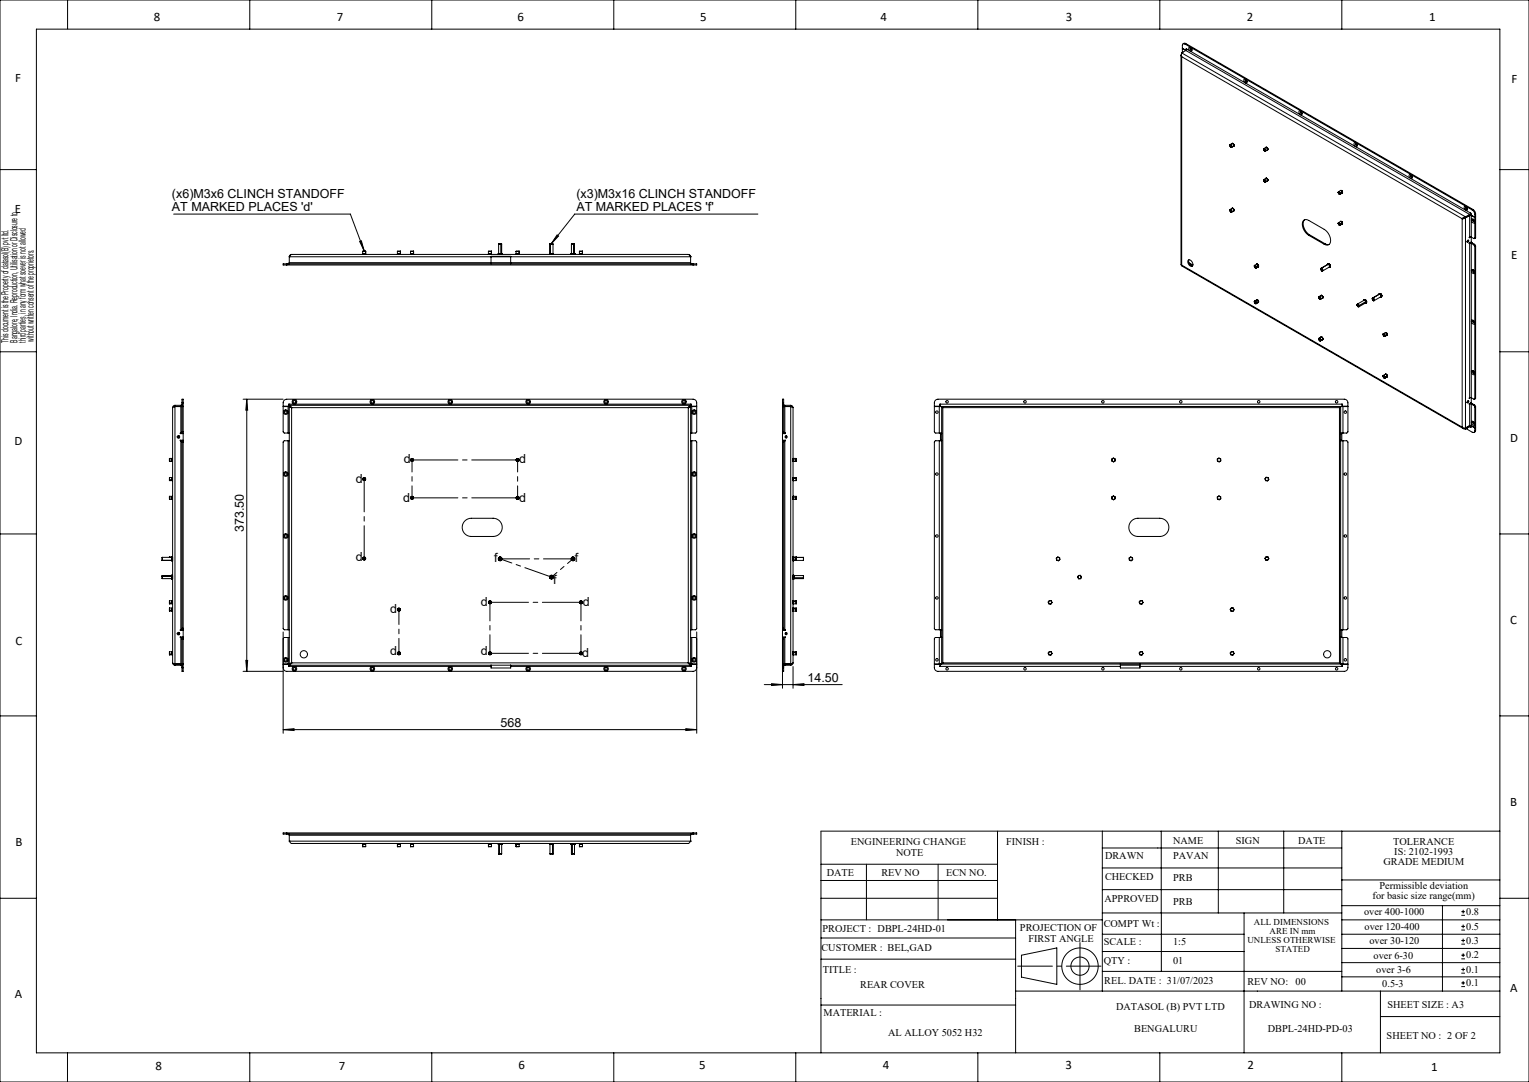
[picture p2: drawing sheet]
<svg xmlns="http://www.w3.org/2000/svg" width="420mm" height="297mm" viewBox="0 0 420 297" stroke-linecap="round" stroke-linejoin="round" font-family="sans-serif">
<defs><g id="words">
<g font-size="3.5">
<text x="42.3" y="5.6">8</text>
<text x="92.6" y="5.6">7</text>
<text x="142.1" y="5.6">6</text>
<text x="192.4" y="5.6">5</text>
<text x="241.9" y="5.6">4</text>
<text x="292.8" y="5.6">3</text>
<text x="342.5" y="5.6">2</text>
<text x="392.5" y="5.6">1</text>
<text x="4.2" y="22.5">F</text>
<text x="415.2" y="22.9">F</text>
<text x="4" y="58.3">E</text>
<text x="415.1" y="71.2">E</text>
<text x="4" y="122.2">D</text>
<text x="414.8" y="121.2">D</text>
<text x="414.9" y="171.3">C</text>
<text x="4.2" y="177.2">C</text>
<text x="414.9" y="221.2">B</text>
<text x="4.2" y="232.2">B</text>
<text x="4.1" y="273.8">A</text>
<text x="414.9" y="272.2">A</text>
<text x="42.7" y="293.8">8</text>
<text x="93.1" y="293.8">7</text>
<text x="142.4" y="293.4">6</text>
<text x="192.1" y="293.4">5</text>
<text x="242.5" y="293.4">4</text>
<text x="292.7" y="293.4">3</text>
<text x="342.6" y="293.4">2</text>
<text x="393.1" y="294.1">1</text>
</g>
<g font-size="3.4">
<text x="47.2" y="54.5">(x6)M3x6 CLINCH STANDOFF</text>
<text x="47.2" y="58">AT MARKED PLACES 'd'</text>
<text x="158.3" y="54.5">(x3)M3x16 CLINCH STANDOFF</text>
<text x="158.3" y="58">AT MARKED PLACES 'f'</text>
<text x="110.9" y="127.1">d</text>
<text x="142.6" y="127.1">d</text>
<text x="97.7" y="132.5">d</text>
<text x="110.8" y="137.8">d</text>
<text x="142.6" y="137.8">d</text>
<text x="67" y="146.1" transform="rotate(-90 67 146.1)">373.50</text>
<text x="97.7" y="154.1">d</text>
<text x="135.8" y="154.2">f</text>
<text x="157.9" y="154.2">f</text>
<text x="151.9" y="160.3">f</text>
<text x="132" y="166.4">d</text>
<text x="160.1" y="166.4">d</text>
<text x="107.2" y="168.4">d</text>
<text x="107.2" y="179.7">d</text>
<text x="132" y="179.7">d</text>
<text x="159.9" y="180.4">d</text>
<text x="221.8" y="187.1">14.50</text>
<text x="137.5" y="199.5">568</text>
</g>
<g font-size="2.8" fill="#0d0000">
<text x="233.7" y="232.1">ENGINEERING CHANGE</text>
<text x="246.1" y="234.9">NOTE</text>
</g>
<g font-size="2.8">
<text x="276.4" y="232.1">FINISH :</text>
<text x="322.2" y="231.6">NAME</text>
<text x="339.5" y="231.6">SIGN</text>
<text x="356.6" y="231.6">DATE</text>
<text x="382.7" y="231.9">TOLERANCE</text>
<text x="303.5" y="235.9">DRAWN</text>
<text x="322.2" y="235.9">PAVAN</text>
<text x="380" y="237.6">GRADE MEDIUM</text>
<text x="383" y="234.7">IS: 2102-1993</text>
<text x="242.1" y="240.6">REV NO</text>
<text x="303.5" y="241.7">CHECKED</text>
<text x="322.2" y="241.7">PRB</text>
<text x="378.9" y="244">Permissible deviation</text>
<text x="303.4" y="247.5">APPROVED</text>
<text x="322.2" y="248.5">PRB</text>
<text x="374.7" y="251.1">over 400-1000</text>
<text x="377" y="246.9">for basic size range(mm)</text>
<text x="402.8" y="251.1">0.8</text>
<text x="225.9" y="255.9">PROJECT : DBPL-24HD-01</text>
<text x="280.2" y="255.6">PROJECTION OF</text>
<text x="303.2" y="254.5">COMPT Wt :</text>
<text x="374.8" y="255.3">over 120-400</text>
<text x="402.8" y="255.2">0.5</text>
<text x="225.6" y="261">CUSTOMER : BEL,GAD</text>
<text x="282.5" y="258.5">FIRST ANGLE</text>
<text x="303.2" y="259.3">SCALE :</text>
<text x="322.2" y="259.3">1:5</text>
<text x="376.2" y="259.1">over 30-120</text>
<text x="377.3" y="263.2">over 6-30</text>
<text x="402.8" y="259.1">0.3</text>
<text x="402.8" y="263.1">0.2</text>
<text x="226" y="267">TITLE :</text>
<text x="303.2" y="264.5">QTY :</text>
<text x="322.2" y="264.5">01</text>
<text x="378.1" y="267.2">over 3-6</text>
<text x="402.8" y="267">0.1</text>
<text x="236.3" y="271.3">REAR COVER</text>
<text x="303.3" y="270.2">REL. DATE : 31/07/2023</text>
<text x="342.7" y="270.3">REV NO:</text>
<text x="355.9" y="270.3">00</text>
<text x="379.7" y="270.9">0.5-3</text>
<text x="402.8" y="270.7">0.1</text>
<text x="226.2" y="278.8">MATERIAL :</text>
<text x="306.6" y="277.2">DATASOL (B) PVT LTD</text>
<text x="343.1" y="276.7">DRAWING NO :</text>
<text x="381.1" y="276.7">SHEET SIZE : A3</text>
<text x="244" y="284.3">AL ALLOY 5052 H32</text>
<text x="311.6" y="283.3">BENGALURU</text>
<text x="348.3" y="283.3">DBPL-24HD-PD-03</text>
<text x="380.9" y="285.2">SHEET NO : 2 OF 2</text>
</g>
<g font-size="2.8" fill="#060606">
<text x="227.1" y="240.6">DATE</text>
<text x="259.9" y="240.6">ECN NO.</text>
</g>
<text font-size="2.7" fill="#030303" x="2.4" y="94.1" transform="rotate(-90 2.4 94.1)">This document is the Property of datasol(B) pvt ltd.</text>
<text font-size="2.7" fill="#000204" x="4.8" y="94.1" transform="rotate(-90 4.8 94.1)">Bangalore, India. Reproduction, Utilisation or Disclosure to</text>
<text font-size="2.7" fill="#000b15" x="7.1" y="94.1" transform="rotate(-90 7.1 94.1)">third parties, in any form what soever is not allowed</text>
<text font-size="2.7" fill="#00060d" x="9.3" y="93.8" transform="rotate(-90 9.3 93.8)">without written consent of the proprietors.</text>
<g font-size="2.5">
<text x="344.4" y="253.9">ALL DIMENSIONS</text>
<text x="348.8" y="256.3">ARE IN mm</text>
<text x="342.7" y="258.8">UNLESS OTHERWISE</text>
<text x="350.3" y="261.3">STATED</text>
</g>
</g></defs>
<g fill="none" stroke="#000" stroke-width=".27">
<path d="M0 0h420v297h-420zM10 8h402v281h-402zM18.6 0v7.9M68.6 0v8M118.6 0v8M168.6 0v8M218.6 0v8M268.6 0v8M318.6 0v8M324.4 15.2v57.4l.2 .2M324.5 14.9l-.1 .3 .2 .4M324.6 14.5v1.1"/>
<path d="M324.6 14.5l77.9 45M324.6 15.6l77 44.4M324.6 15.6v57.2M324.8 13.3v1.1M324.8 13.3l.9 .6M324.9 13.3h-.1M325 14.3h-.1M325.5 12.1a.43 .43 0 0 0-.5-.1 .43 .43 0 0 0-.2 .5v.7l78.9 45.7M325.5 12.1l78.9 45.5M325.7 11.9l-.7 .1M325.7 11.9l-.2 .2M325.7 11.9l78.9 45.6"/>
<path d="M325.7 13.9l-1.1 .6M325.8 13.8v-.4l78.1 45.1M326 13.5l-.3 .4M326.6 13a.66 .66 0 0 1 .7 .3 .66 .66 0 0 1-.1 .8 .79 .79 0 0 1-.6-1.1zM327 13.1v.4l.4 .2M327.1 13.1a.31 .31 0 0 0-.1 .4 .31 .31 0 0 0 .4 .1M368.6 0v8M337.8 39.9h.1M337.8 39.8a.41 .41 0 0 1 .5 .1 .41 .41 0 0 1 0 .4M337.8 39.8a.41 .41 0 0 0 .1 .4 .41 .41 0 0 0 .4 .1M337.8 39.8a.43 .43 0 0 1 .5 .1 .43 .43 0 0 1 .1 .5M337.8 39.8v.1"/>
<path d="M337.8 39.8h.1M337.9 39.9l.1 .4h.3M337.9 39.9h.3l.1 .4M337.9 39.9h.1M337.9 39.7l.5-.3a.5 .5 0 0 1 .5 .6M337.9 39.9l.3 .4M337.9 39.9l.2-.1 .2 .4M337.9 39.9l.1 .3 .3 .1M338 39.8l.3 .4zM338.1 39.8l.2 .4M338.1 39.9l.2 .2M338.4 39.4a.49 .49 0 0 1 .5 .6"/>
<path d="M338.5 39.4a.49 .49 0 0 1 .4 .6M338.5 39.4a.48 .48 0 0 1 .4 .7M338.5 39.4h.1M338.5 39.4l.4 .2v.4M338.6 39.4l.3 .6M341.8 21.7a.66 .66 0 0 1 .6 .4 .66 .66 0 0 1-.1 .7 .79 .79 0 0 1-.5-1.1zM342.2 21.8v.4l.3 .2M342.2 21.8a.31 .31 0 0 0-.1 .4 .31 .31 0 0 0 .4 .2M356.9 30.5a.66 .66 0 0 1 .7 .3 .66 .66 0 0 1-.1 .8 .79 .79 0 0 1-.6-1.1zM357.3 30.6v.3l.3 .2M357.4 30.6a.31 .31 0 0 0-.1 .4 .31 .31 0 0 0 .4 .1M372 39.2a.66 .66 0 0 1 .7 .3 .66 .66 0 0 1-.1 .8 .79 .79 0 0 1-.6-1.1z"/>
<path d="M372.4 39.3v.4l.4 .2M372.5 39.3a.31 .31 0 0 0-.1 .4 .31 .31 0 0 0 .4 .1M0 46.6h10M47.7 58.8h48.5l3.9 10.2M208.2 58.8h-50.3l-6.5 8.2M337.8 57.7h.1M337.8 57.6a.41 .41 0 0 1 .5 .1 .41 .41 0 0 1 0 .4M337.8 57.6a.4 .4 0 0 0 .1 .5 .4 .4 0 0 0 .4 0M337.8 57.6a.43 .43 0 0 1 .5 .1 .43 .43 0 0 1 .1 .5M337.8 57.6v.1M337.8 57.6h.1M337.9 57.7l.1 .4h.3"/>
<path d="M337.9 57.7h.3l.1 .4M337.9 57.7h.1M337.9 57.5l.6-.3a.48 .48 0 0 1 .4 .7M337.9 57.7l.3 .4M337.9 57.7l.1 .3 .3 .1M338 57.6l.3 .4zM338.1 57.6l.2 .4M338.1 40.4h.1M338.1 57.6l-.2 .1M338.3 58.1h.1M338.3 40.3h.1M338.3 58h.1"/>
<path d="M338.3 40.2h.1M338.3 58v.1M338.3 40.2v.1M338.3 58l-.2-.3 .2 .3M338.3 58.1l.1 .1M338.3 40.3l.1 .1M338.4 58.2h-.3M338.4 40.4h-.3M338.5 57.2a.49 .49 0 0 1 .4 .6l-.1-.5zM338.5 57.2l.4 .2v.4M338.6 57.2l.3 .6M338.8 57.9l-.5 .3"/>
<path d="M338.9 57.8l-.1 .1M338.9 57.9h.1M338.9 40.1l-.6 .3M338.9 57.8h.1M338.9 40h.1M338.9 57.8v.1M338.9 40v.1M338.9 57.8a.48 .48 0 0 0-.5-.6 .5 .5 0 0 1 .5 .6M339 57.8l-.6 .4M339 40l-.6 .4M347.1 41a.35 .35 0 0 1 .5-.1 .35 .35 0 0 1 .1 .4M347.1 41a.33 .33 0 0 1 .4-.1 .33 .33 0 0 1 .1 .4"/>
<path d="M347.1 41a.33 .33 0 0 0 .1 .4 .33 .33 0 0 0 .4-.1M347.1 49.4a.35 .35 0 0 1 .5 0 .35 .35 0 0 1 .1 .4M347.1 49.5a.33 .33 0 0 1 .4-.1 .33 .33 0 0 1 .1 .4M347.1 49.5a.33 .33 0 0 0 .1 .4 .33 .33 0 0 0 .4-.1M347.1 49.4v.1M347.1 41a.26 .26 0 0 0 .1 .4 .26 .26 0 0 0 .4-.1M347.1 41a.26 .26 0 0 1 .4-.1 .26 .26 0 0 1 .1 .4M347.1 49.5a.26 .26 0 0 0 .1 .4 .26 .26 0 0 0 .4-.1M347.1 49.5a.26 .26 0 0 1 .4-.1 .26 .26 0 0 1 .1 .4M347.1 41h.1M347.1 49.5h.1M347.2 40.8l.6-.3 .4 .5"/>
<path d="M347.2 49.3l.6-.4 .4 .6M347.2 41l.3 .4M347.2 49.5l.3 .4M347.2 41a.22 .22 0 0 0 .1 .3 .22 .22 0 0 0 .3 0M347.2 49.5a.22 .22 0 0 0 .1 .3 .22 .22 0 0 0 .3 0M347.3 40.9l.3 .4M347.3 49.4l.3 .4M347.3 40.9l.1 .3h.2M347.3 49.4l.1 .3h.2M347.4 40.9h.1M347.4 49.4h.1M347.4 49.4l.2 .4"/>
<path d="M347.4 40.9l.2 .4-.2-.4M347.4 40.9l-.2 .1M347.4 49.4l-.2 .1M347.4 41l.2 .2zM347.4 49.4l.2 .3zM347.6 41.3h.1M347.6 49.8h.1M347.7 41.3l-.3 .2M347.7 49.8l-.3 .2M347.7 40.5l.4 .1 .2 .4M347.7 49l.4 .1 .2 .4M347.7 48.9l.4 .1 .2 .5"/>
<path d="M347.8 40.4l.3 .1 .2 .5M347.8 40.4h-.1M347.8 40.5l.4 .5M347.8 48.9l.4 .6M347.9 40.5l.3 .5M347.9 49l.3 .5M348.2 41.2l-.6 .3M348.2 49.7l-.6 .3M348.2 41l-.1 .2M348.2 49.5l-.1 .2M348.2 41l-.5 .3M348.2 49.5l-.5 .3"/>
<path d="M348.2 49.5v.1M348.2 41h.1M348.2 49.5h.1M348.2 41v.1M348.3 41l-.1 .2zM348.3 49.5l-.2 .2M348.3 41h.1M348.3 49.5h.1M348.3 41l-.1 .2M348.3 49.5l-.1 .2M367.6 52.8a.35 .35 0 0 1 .5-.1 .35 .35 0 0 1 .1 .5M367.6 52.8a.33 .33 0 0 0 .1 .5 .33 .33 0 0 0 .5-.1"/>
<path d="M367.6 52.8h.1M367.7 52.9a.26 .26 0 0 0 0 .3 .26 .26 0 0 0 .4-.1M367.7 52.9a.26 .26 0 0 1 .3-.1 .26 .26 0 0 1 .1 .3M367.7 52.9h.1M367.7 52.8l.3 .4M367.7 52.9a.22 .22 0 0 0 .1 .3 .22 .22 0 0 0 .3-.1M367.8 52.7l.3 .5M367.9 52.7v.4h.2M367.9 52.7h.1M367.9 52.7l.2 .4M367.9 52.8l-.2 .1M367.9 52.8l.2 .3z"/>
<path d="M368.1 53.1h.1M368.2 53.2h.1M368.2 53.2l-.3 .1M368.3 52.3l.3 .1 .2 .4M368.3 52.3l-.6 .3M368.3 52.3l.4 .5M368.4 52.3l.3 .6M368.6 53l-.5 .3M368.7 53h.1M368.7 52.9l-.1 .1M368.7 52.9l-.5 .3M368.7 52.8h.1"/>
<path d="M368.7 52.8v.2M368.8 52.8h.1M368.8 52.8l-.1 .2M368.8 52.8l-.2-.4-.4-.1 .4 .1 .1 .5M387.2 47.9a.66 .66 0 0 1 .6 .4 .66 .66 0 0 1-.1 .7 .79 .79 0 0 1-.5-1.1zM387.5 48l.1 .4 .3 .2M387.6 48a.31 .31 0 0 0-.1 .4 .31 .31 0 0 0 .4 .2M401.9 59.9l-.3 .1M402.3 56.7a.66 .66 0 0 1 .7 .3 .66 .66 0 0 1-.1 .8 .79 .79 0 0 1-.6-1.1zM402.5 59.5l-.9 .5M402.5 59.8l-.6 .1 .2-.1M402.5 59.8l-.9 .2"/>
<path d="M402.5 59.5v58.3M402.7 56.8v.4l.3 .2M402.8 56.8a.31 .31 0 0 0-.1 .4 .31 .31 0 0 0 .4 .1M403.7 59.1h.1M403.7 59.1h.4M403.7 58.9l-1.2 .6M403.7 59.1l-1.2 .7M403.7 58.9v6.2M403.9 58.5l-.2 .4M403.9 58.5l.2 .5 1 .6M403.9 58.9h.2M404.1 58.7l-.4 .4"/>
<path d="M404.1 59.1l1 .6M404.1 59.1v7.3l-.5 .3M404.2 59.1h-.1M404.4 57.6l.5 .6 .2 .7M404.6 57.5l.5 .5 .2 .7M404.6 57.5l-.2 .1M405.1 58.9v.7M405.1 59.7v5.6M405.3 59.5v.1M405.3 58.7l-.2 .2M405.3 58.7v.8l-.2 .1M405.3 59.6v5.6"/>
<path d="M405.3 59.6l-.2 .1M412 46.6h8M78.8 72.4h-.2a.49 .49 0 0 0-.8 .3h1M78.8 72.4v.3M78.8 72.4h111.6M78.8 72.7h111.6M79.5 72.1v.3M79.5 72.1l-.4 .3M79.5 70.5v1.6M79.5 72.1h110.2M79.5 70.5h110.2M79.5 70.5h.1"/>
<path d="M80.1 69.8l-.6 .7M80.1 69.8l-.5 .3-.1 .4M80.1 69.8h109M98.8 66.3l.5-.2 .8 2.9zM99.6 69.7h.1M99.6 69h.8M99.6 69v.8M99.6 69.8h.8M100.4 69h-.8M100.4 69h.1M100.4 69.8h.1M100.4 69v.8"/>
<path d="M100.5 69.8h.1M100.5 69v.8M109.2 69h.8M109.2 69v.8M109.2 69.8h.1M109.2 69.8h.8M109.9 69h-.7M109.9 69h.1M110 69.8h.1M110 69h.1M110 69v.8M112.8 69h.8"/>
<path d="M112.8 69v.8M112.8 69.8h.8M112.8 69.8h.1M113.6 69h-.8M113.6 69h.1M113.6 69.8h.1M113.6 69v.8M113.6 69.7v.1M134.2 69h.8M134.2 69v.8M134.2 69.8h.1M134.2 69.8h.8"/>
<path d="M134.9 72.4v-2h5.4v2M134.9 69h-.7M134.9 69h.1M135 69.8h.1M135 69h.1M135 69v.8M136.9 69.7h.1M136.9 69.8h.1M136.9 69.6v.1M136.9 69.6h.1M136.9 69.8h.7M136.9 69.7h.7"/>
<path d="M136.9 69.6h.7M137 69.8h.1M137 69.7h.6M137 67h.6M137 69.8h.6M137 67v2.8M137 67h.1M137.6 67h.2M137.6 67h.1M137.6 69.8h-.6M137.6 69.6h-.6M137.6 69.6h.2"/>
<path d="M137.6 69.8h.2M137.6 69.7h.2M137.6 67v2.8M137.6 69.8h.1M137.6 69.6h.1M137.6 69.7h.1M137.6 69.6h.3M137.6 69.8h.3M137.6 69.7h.3M137.6 69.6v.1M137.8 67v2.8M137.8 69.6h.1"/>
<path d="M137.8 69.8h.1M137.8 69.7h.1M137.9 69.8h.1M137.9 69.7h.1M137.9 69.6h.1M137.9 69.6v.1M141.8 69h.8M141.8 69v.8M141.8 69.8h.1M141.8 69.8h.8M142.6 69h-.8M142.6 69h.1"/>
<path d="M142.6 69.8h.1M142.6 69.7l-.8 .1h.8M142.6 69v.8M142.6 69.7v.1M151 69.8h.1M151 69.7h.1M151 69.6v.1M151 69.6h.1M151 69.6h1M151 69.7h1M151 69.8h1M151.1 69.7h.1"/>
<path d="M151.1 69.8h.1M151.1 69.6h.1M151.1 67h.1M151.1 67v2.8M151.1 67h.8M151.1 69.8h.8M151.1 69.7h.8M151.1 69.6h.8M151.9 67h.1M151.9 69.8h.1M151.9 69.6h.1M151.9 67v2.8"/>
<path d="M151.9 69.7h.1M152 69.7h.1M152 69.8h.1M152 69.6h.1M152 69.6v.1M153 64.5l.4 .3-2 2.2zM156.9 69.7h.7M156.9 69.8h.7M156.9 69.6h.7M156.9 69.6v.1M156.9 69.8h.1M157 69.7h.1"/>
<path d="M157 69.8h.1M157 69.6h.1M157 67h.5M157 69.7h.5M157 69.6h.5M157 69.8h.5M157 67v2.8M157 67h.1M157.5 67h.1M157.5 69.6h.1M157.5 69.8h.1M157.5 67h.3"/>
<path d="M157.5 69.8h.3M157.5 69.7h.3M157.5 69.6h.3M157.5 67v2.8M157.5 69.7h.1M157.6 69.6h-.7M157.6 69.8h-.7M157.6 69.6h.1M157.6 69.8h.1M157.6 69.8h.3M157.6 69.7h.3M157.6 69.6h.3"/>
<path d="M157.6 69.7h.1M157.6 69.6v.1M157.8 67h.1M157.8 67v2.8M157.8 69.8h.1M157.8 69.6h.1M157.8 69.7h.1M157.9 69.8h.1M157.9 69.7h.1M157.9 69.6h.1M157.9 69.6v.1M159.2 69h.8"/>
<path d="M159.2 69v.8M159.2 69.8h.1M159.2 69.8h.8M159.9 69h-.7M159.9 69h.1M160 69.8h.1M160 69h.1M160 69v.8M189.1 69.8l.6 .7M189.1 69.8l.4 .2 .2 .5M189.7 70.5h.1M189.7 72.1v.3"/>
<path d="M189.7 72.1l.3 .3M189.7 70.5v1.6M190.4 72.4h.2a.49 .49 0 0 1 .8 .3h-1M190.4 72.4v.3M324.6 72.8h.1M324.6 72.8l-.1 .1 77.5 44.8M324.6 72.8l77 44.5M326.4 71.4a1.11 1.11 0 0 1 1.1 .5 1.11 1.11 0 0 1 0 1.2 1.19 1.19 0 0 1-1.1-1.7zM326.6 72.1l1.1 .6M326.6 71.3a1.28 1.28 0 0 0 1 1.7M326.7 72.4l.9 .5M344.5 73v.1"/>
<path d="M344.6 72.9a.41 .41 0 0 1 .4 .1 .41 .41 0 0 1 .1 .5M344.6 72.9a.41 .41 0 0 0 0 .5 .41 .41 0 0 0 .5 .1M344.6 72.9a.43 .43 0 0 1 .4 .1 .43 .43 0 0 1 .1 .5M344.6 72.9l-.1 .1M344.6 72.9h.1M344.6 73l.1 .4h.3M344.6 73h.3l.1 .4M344.6 73h.1M344.6 72.8l.7-.3 .3 .3v.4M344.7 73.1l.2 .4M344.7 73l.1 .4h.2M344.8 73v.3l.2 .1"/>
<path d="M344.8 73l.2 .4M344.9 73h-.2M344.9 73l.1 .4M345 73.4h.1M345 73.3v.1M345.1 73.5h.1M345.1 73.5h-.3M345.2 72.5a.49 .49 0 0 1 .5 .7M345.2 72.5h.1M345.2 72.5l.4 .3 .1 .4M345.3 72.5l.3 .3 .1 .4M345.4 72.6l.2 .6"/>
<path d="M345.6 73.2l-.6 .4M345.6 73.2v.1M345.7 73.2h.1M345.7 73.2h-.1M358.4 60.3a3.1 3.1 0 0 0 1.3 4.2M359.5 64.6a3.4 3.4 0 0 1-1.5-4l.4-.3 .8 .1 4.5 2.6a3.4 3.4 0 0 1 1.6 3.9l-.7 .4-.9-.3M359.5 64.6l4.2 2.4M359.7 64.5l-.2 .1M359.7 64.5l4.3 2.4M362.9 73.8l.3 .5M362.9 73.7a.42 .42 0 0 1 .4 .2 .42 .42 0 0 1-.1 .5M362.9 73.7a.42 .42 0 0 0-.1 .4 .42 .42 0 0 0 .4 .3"/>
<path d="M363 73.6a.44 .44 0 0 1 .3 .3 .44 .44 0 0 1-.1 .5M363 73.6l-.2 .3M363 73.6l-.1 .1M363 73.7l-.1 .3 .3 .3M363 73.7l.3 .3-.1 .3M363 73.7v.1M363 73.8l.3 .3M363 73.8l-.1 .2 .3 .3M363 73.8l.2 .4M363 73.8l.1 .3h.2M363.1 73.9l.2 .3M363.1 73.8l.2 .4"/>
<path d="M363.1 74.3v.1M363.1 74.4h.1M363.2 74.3h.1M363.2 74.4h.1M363.2 74.2h.1M363.3 74l-.1 .2M363.3 74.1l-.1 .1M363.3 74.2l-.1 .1M363.3 74.1v.1M364 66.9l1.1 .2M364 66.9l-.3 .1M364.8 72.5l-.2 .2"/>
<path d="M364.8 72.5h.1M364.8 72.5a.54 .54 0 0 1 .5 .3 .54 .54 0 0 1-.2 .6M364.8 72.6a.5 .5 0 0 1 .4 .7l-1.9 1.1M364.8 72.6l-1.9 1M364.8 72.5v.1M364.8 72.5a.48 .48 0 0 1 .3 .8M364.8 72.4a.61 .61 0 0 1 .4 1M364.8 72.4l-.1 .1M364.8 72.4v.1M364.8 72.5l.5 .6-.3-.6M364.9 72.4a.59 .59 0 0 1 .4 .9M364.9 72.4l-.1 .1"/>
<path d="M364.9 72.4h.1M364.9 72.4a.58 .58 0 0 1 .4 .9M364.9 72.4h-.1M364.9 72.4l.5 .7M365 73.4h.1M365 72.5l.3 .6M365.1 73.4h.1M365.2 73.4h.1M367.6 61.3a.35 .35 0 0 1 .5-.1 .35 .35 0 0 1 .1 .5M367.6 61.3a.33 .33 0 0 1 .4-.1 .33 .33 0 0 1 .2 .5M367.6 61.3a.33 .33 0 0 0 .1 .4 .33 .33 0 0 0 .5 0M367.7 61.3a.26 .26 0 0 0 0 .4 .26 .26 0 0 0 .4-.1"/>
<path d="M367.7 61.3a.26 .26 0 0 1 .3 0 .26 .26 0 0 1 .1 .3M367.7 61.3h.1M367.7 61.3l.3 .4M367.7 61.3h.2l.2 .3M367.7 61.3a.22 .22 0 0 0 .1 .3 .22 .22 0 0 0 .3 0M367.8 61.2l.3 .4M367.9 61.2v.4h.2M367.9 61.2h.1M367.9 61.8h.1M367.9 61.2l.2 .4M367.9 61.3l.2 .2M368.1 61.6h.1"/>
<path d="M368.2 61.7h.1M368.2 61.7l-.3 .1M368.2 60.8l.4 .1 .1 .5M368.2 60.8l-.5 .3M368.2 60.8l.4 .1 .2 .4M368.3 60.8l.3 .1 .2 .4M368.3 60.8h.1M368.3 60.8l.4 .5M368.4 60.8l.3 .5M368.6 61.5l-.5 .3M368.7 61.5h.1M368.7 61.4l-.1 .1"/>
<path d="M368.7 61.4l-.5 .3M368.7 61.3h.1M368.7 61.3v.2M368.8 61.3h.1M368.8 61.3l-.1 .2M401.6 60v57.3M403.1 66l.2-.1a.29 .29 0 0 1 .1 .4 .29 .29 0 0 1-.4 .1zM403.2 65.9l-.2 .5M403.6 66.7l.1 .1M403.7 65.1h.4l.8 .4 .2-.2M403.7 66.8h.4M403.7 66.8v42.4"/>
<path d="M403.9 66.6l.5 .1M404 65l-.4 .3 .1-.2M404.1 66.8v43.7l-.5 .3M404.1 66.8l.7 .4M404.2 60.2a.6 .6 0 0 1 .7 .3 .6 .6 0 0 1-.1 .7l-.5-.3zM404.2 74.1a.6 .6 0 0 1 .7 .3 .6 .6 0 0 1-.1 .7l-.6-.5zM404.4 66.7l-.3 .1M404.4 66.7l.7 .4M404.7 60.2v.4l.3 .2M404.7 74.1v.4l.3 .2M404.7 60.2a.31 .31 0 0 0-.1 .4 .31 .31 0 0 0 .4 .2M404.7 74.1a.31 .31 0 0 0-.1 .4 .31 .31 0 0 0 .4 .1"/>
<path d="M404.8 67.2l.3 .5M405.1 67.1l.2 .5M405.1 67.1l-.3 .1M405.1 67.7v41.7M405.3 65.2l-.3 .3M405.3 67.6v41.7M405.3 65.2l-.2 .1M405.3 67.6l-.2 .1M0 96.6h10M344.6 82.7a.41 .41 0 0 1 .4 .1 .41 .41 0 0 1 .1 .5M344.6 82.7a.41 .41 0 0 0 0 .5 .41 .41 0 0 0 .5 .1M344.6 82.7a.43 .43 0 0 1 .4 .1 .43 .43 0 0 1 .1 .5"/>
<path d="M344.6 82.7l-.1 .2M344.6 82.7h.1M344.6 82.8l.1 .4h.3M344.6 82.8h.3l.1 .4M344.6 82.8h.1M344.6 82.6l.7-.3 .3 .3v.4M344.7 82.9l.2 .4M344.7 82.8l.1 .4h.2M344.8 82.8v.3l.2 .1M344.8 82.8l.2 .4M344.9 82.8h-.2M344.9 82.8l.1 .4"/>
<path d="M345 83.2h.1M345 83.1v.1M345.1 83.3h.1M345.1 83.3h-.3M345.2 82.3a.49 .49 0 0 1 .5 .7M345.2 82.3a.46 .46 0 0 1 .5 .2 .46 .46 0 0 1 0 .5M345.2 82.3l.4 .3 .1 .4M345.3 82.3l.3 .3 .1 .4M345.4 82.4l.2 .6M345.6 83l-.6 .4M345.6 83v.1M345.7 83h.1"/>
<path d="M345.7 83h-.1M345.7 82.9v.1M362.2 93v.1M362.2 81.5a.41 .41 0 0 1 .5 .1 .41 .41 0 0 1 .1 .5M362.2 81.5a.4 .4 0 0 0 .1 .5 .4 .4 0 0 0 .5 .1M362.2 93a.41 .41 0 0 1 .5 .1 .41 .41 0 0 1 .1 .4M362.2 93a.41 .41 0 0 0 .1 .4 .41 .41 0 0 0 .5 .1M362.2 81.5a.43 .43 0 0 1 .5 .1 .43 .43 0 0 1 .1 .5M362.2 81.5v.1M362.2 92.9a.43 .43 0 0 1 .5 .1 .43 .43 0 0 1 .1 .5M362.2 92.9v.1M362.2 81.5h.1"/>
<path d="M362.3 81.6l.1 .4h.3M362.3 81.6h.3l.1 .4M362.3 93l.1 .4h.3M362.3 93h.3l.1 .4M362.3 81.6h.1M362.3 93h.1M362.3 92.9l.6-.4 .4 .3v.4M362.3 81.7l.3 .3M362.3 93.1l.3 .4M362.4 81.6v.3l.3 .1M362.4 93v.4h.3M362.5 81.6l.2 .4z"/>
<path d="M362.5 93l.2 .4zM362.5 81.6l.2 .3M362.5 93l.2 .4M362.5 82.1h.1M362.5 93.5v.1M362.5 81.5l.2 .4M362.5 81.6h-.1M362.5 93h-.1M362.6 81.6l.1 .3M362.6 93l.1 .4M362.6 81.6l.1 .3zM362.7 82h.1"/>
<path d="M362.7 93.4h.1M362.7 81.9h.1M362.7 81.9v.1M362.7 93.3v.1M362.7 93.3l-.1-.3 .1 .3M362.8 82.1h.1M362.8 93.5h.1M362.8 82.1h-.3M362.8 93.5l-.3 .1M362.8 81.1l.4 .1 .1 .6M362.8 81.1l-.5 .3M362.9 81.1a.49 .49 0 0 1 .5 .6"/>
<path d="M362.9 92.5a.49 .49 0 0 1 .5 .7M362.9 92.5a.48 .48 0 0 1 .4 .7M362.9 81.1a.48 .48 0 0 1 .4 .7M362.9 81.1h.1M362.9 81.1l.4 .2v.4M362.9 92.5l.4 .3v.4M363.1 81.1l.2 .7M363.1 92.6l.2 .6M363.3 81.8l-.6 .3M363.3 93.2h.1M363.3 93.2l-.6 .4M363.3 81.8h.1"/>
<path d="M363.3 81.7v.1M363.4 81.7h.1M363.4 81.7l-.1 .1M363.4 93.2h.1M363.4 81.7l-.6 .4M372.8 83.7l.2-.2 .3 .4M372.8 83.7h.1M372.8 83.5a.35 .35 0 0 1 .5 .2 .35 .35 0 0 1-.2 .5l-.3-.3zM372.8 83.9l.1-.3 .3 .3M372.8 83.9l.3 .2 .1-.2M372.9 83.8l.3 .3M372.9 83.8l-.1 .1"/>
<path d="M372.9 83.8h.1M372.9 83.6v.2M372.9 83.8l.2-.2-.1 .4M372.9 83.8l.1 .2M372.9 83.8l.2 .2M373 83.6l.2 .4zM373 84.2h.1M373.1 83.6l-.2 .2M373.1 83.6l.2 .4M373.2 83.7l.1 .2M373.3 83.9l-.3 .1M373.3 83.9v.3h-.2"/>
<path d="M373.3 83.9h.1M374.7 82.4h.2l.3 .4M374.7 82.3l.4 .1 .2 .4M374.7 82.3h.1M374.7 82.4l.5 .4M374.7 82.4l-1.9 1.1M375 82.3l.3 .4zM375 82.4l.3 .3M375.1 82.3l.3 .4M375.2 82.8l-.1 .3-1.8 1.1M375.2 82.8l-1.9 1.1M375.2 82.8l-.1 .4"/>
<path d="M375.2 82.8h.1M375.3 82.8l-.4-.5-.3 .1h.3l.3 .4M375.3 82.8h-.1M375.3 82.8v.3l-.3 .1 .3-.1-.1-.3M375.3 82.8l-.1 .4M375.3 82.8h.1M375.3 82.7v.2M375.3 82.7h.1M375.3 82.7v.2zM375.3 83.1v.1M375.3 82.7v.5M375.4 82.7l-.4-.4h-.3h.3l.4 .4"/>
<path d="M375.4 82.7l-.1 .4M375.4 82.7h.1M375.4 82.7v.2M376.9 82h.1M377.1 82l.2 .4M377.1 81.8a.4 .4 0 0 1 .4 .3 .4 .4 0 0 1-.2 .4M377.1 81.8a.4 .4 0 0 0-.1 .5 .4 .4 0 0 0 .3 .2M377.1 81.8a.42 .42 0 0 1 .4 .3 .42 .42 0 0 1-.2 .5M377.1 81.8l-.2 .2M377.1 81.8h.1M377.1 81.9l-.1 .3 .3 .3M377.1 81.9l.3 .3-.1 .3"/>
<path d="M377.1 81.9h.1M377.2 81.9l.1 .5M377.2 81.9l.1 .1M377.2 81.9l-.1 .2 .2 .3M377.2 81.9v.3l.2 .1M377.2 82.1l.2 .2M377.2 81.9l.2 .4M377.2 82.5l.1 .1M377.3 81.9l.1 .4zM377.3 82.4v.1M377.3 82.5v.1M377.3 82.4h.1"/>
<path d="M377.4 82.4h-.1M377.4 82.2l-.1 .2M377.4 82.3l-.1 .1M377.4 82.3h.1M377.4 82.4h.1M378.9 80.6l-.1 .1M378.9 80.6h.1M379 80.6a.51 .51 0 0 1 .4 .4 .51 .51 0 0 1-.2 .6M379 80.6h.1M379 80.6a.52 .52 0 0 1 .4 .4 .52 .52 0 0 1-.2 .6M379 80.6l-.3 .2 .3-.2M379 80.7l.3 .3 .1 .4-2 1.1"/>
<path d="M379 80.7l-2 1.1M379 80.7l-1.9 1.1M379 80.7a.48 .48 0 0 1 .3 .8M379 80.7h.1M379 80.6l.4 .3v.6M379 80.6h-.1M379 80.6l.5 .7M379.1 80.6h-.2M379.1 80.6h.1M379.1 80.6a.58 .58 0 0 1 .3 .9M379.1 80.6a.59 .59 0 0 1 .4 .9M379.1 80.6h-.1"/>
<path d="M379.1 80.6l.5 .6M379.1 80.7l.4 .6-.3-.6M379.2 81.5v.1M379.2 81.6h.1M379.4 81.5h.1M379.9 91.8h.1M379.9 91.7a.41 .41 0 0 1 .5 .1 .41 .41 0 0 1 0 .5M379.9 91.7a.41 .41 0 0 0 .1 .5 .41 .41 0 0 0 .4 .1M379.9 91.7a.43 .43 0 0 1 .5 .1 .43 .43 0 0 1 .1 .5M379.9 91.7v.1M379.9 91.7h.1M380 91.8l.1 .4h.3"/>
<path d="M380 91.8h.3l.1 .4M380 91.8h.1M380 91.9l.3 .3M380 91.8l.1 .3 .3 .1M380.1 91.7l.1 .4h.2M380.1 91.7l.3 .5M380.2 91.7l.2 .4M380.2 91.8h-.2M380.4 92.2h.1M380.4 92.1h.1M380.4 92.1l-.2-.3 .2 .3M380.4 92.1v.1"/>
<path d="M380.4 92.3h.1M380.5 92.3h-.3M380.5 91.3l.3 .1 .2 .6M380.5 91.3l-.5 .3M380.5 91.3a.49 .49 0 0 1 .5 .6M380.6 91.3a.49 .49 0 0 1 .4 .6M380.6 91.3a.48 .48 0 0 1 .4 .7M380.6 91.3h.1M380.6 91.3l.4 .2v.4M380.7 91.3l.3 .7M381 92l-.5 .3M381 92l-.6 .4"/>
<path d="M381 91.9h.1M381 91.9v.1M381.1 91.9h-.1M404.2 87.9a.6 .6 0 0 1 .7 .3 .6 .6 0 0 1-.1 .8l-.5-.4zM404.7 88v.4l.3 .2M404.7 88a.31 .31 0 0 0-.1 .4 .31 .31 0 0 0 .4 .1M412 96.6h8M47.4 111.9v70.1M48.1 111.6h.1M48.1 111.3l-.5 .1-.2 .5M48.1 111.6l-.2 .1M48.1 111.6l-.7 .3"/>
<path d="M48.1 111.6h1.6M48.1 111.3h1.6M48.1 111.3v71.3M49.2 119.6l-.2 .3 .2 .3M49.7 111.6h.3M49.7 118.9h.3M49.7 118.9l-.2 .1h.8v1.8h-.8l.2 .2M49.7 111.3v7.6M50 118.5v.4M50 110.6v-.2a.49 .49 0 0 1 .3-.8v1M50 111.5l-.3 .1M50 110.9l-.3 .4"/>
<path d="M50 111.6h.3v6.9M50 118.5h.3M50 110.6h.3M50 110.6v.9M50 111.6v6.9M50.3 118.5v.4h-.3M50.3 110.6v.9h-.3M66.8 109.6h11M67.8 109.6l.2 3h-.5zM67.8 109.6v74.7M78.1 109.9l.7-.3h111.6a1 1 0 0 1 1 1v.9h-1.5v-.6h-110.6v.6h-1.5v-1.1zM79.1 118.9h.4"/>
<path d="M79.1 111.6h.4M79.1 111.6h-1.3v6.9l.3 .4h1M79.1 111.6v7.3M79.5 111.6l.6 .3M79.5 111.3l.6 .6M79.5 110.9v.4M79.5 111.3v71.3M79.5 111.6h.1M79.5 111.3h110.2M79.8 111.7l.3 .2M80.1 111.9v70.1M80.1 111.9h109"/>
<path d="M80.1 111.9h.1M189.1 111.9h.1M189.1 111.9v70.1M189.3 111.7l-.2 .2M189.6 111.6h.1M189.7 111.3l-.6 .6M189.7 111.6l-.6 .3M189.7 110.9v.4M189.7 111.6h.3M189.7 118.9h.3M189.7 111.3v71.3M190 111.6h1.4v6.9l-.3 .4h-1.1"/>
<path d="M190 111.6v7.3M214.9 118.5v.4h.4M214.9 110.6v-.2a.49 .49 0 0 1 .4-.8v1M214.9 110.6v.9h.4M214.9 118.5h.4M214.9 110.6h.4M215.3 118.5v.4M215.3 118.9h.3M215.3 111.6h.3M215.3 110.9l.3 .4M215.3 111.5l.3 .1M215.3 111.6h-.4v6.9"/>
<path d="M215.3 110.6v.9M215.3 111.6v6.9M215.6 118.9l.1 .1h-.8v1.8h.8l-.1 .2M215.6 111.6h1.6M215.6 111.3h1.6M215.6 111.3v7.6M216 119.6l-.1 .3 .1 .3M217.2 111.6h.1M217.2 111.6l.6 .3M217.2 111.3l.5 .1 .1 .5M217.2 111.6l.2 .1M217.2 111.3v71.3"/>
<path d="M217.8 111.9v70.1M256.9 109.9l.8-.3h111.6a1 1 0 0 1 1 1v.9h-1.5v-.6h-110.7v.6h-1.4v-1.1zM258 111.6h-1.3v6.9l.3 .4h1M258 118.9h.7M258 111.6h.7M258 111.6v7.3M258.3 110.9v.7M258.3 111.6h110.3M258.3 119h.4M258.3 118.9v2.1M258.3 111.6h.1M258.7 111.6l.3 .3"/>
<path d="M258.7 111.6v70.7M258.7 111.7l.3 .2M259 111.9h108.9M259 111.9v70.1M367.9 111.9v70.1M368.2 111.7l-.3 .2M368.3 111.6h.6M368.3 118.9h.6M368.3 111.6l-.4 .3M368.3 119h.3M368.3 111.6v70.7M368.6 110.9v.7"/>
<path d="M368.6 118.9v2.1M368.6 111.6h-.2M368.9 111.6h1.4l-.1 6.9-.3 .4h-1M368.9 111.6v7.3M379.9 103.2a.41 .41 0 0 1 .5 .1 .41 .41 0 0 1 0 .4M379.9 103.2a.41 .41 0 0 0 .1 .4 .41 .41 0 0 0 .4 .1M379.9 103.1a.43 .43 0 0 1 .5 .1 .43 .43 0 0 1 .1 .5M379.9 103.1v.2M379.9 103.1v.1M380 103.2l.1 .4h.3M380 103.2h.3l.1 .4M380 103.2h.1"/>
<path d="M380 103.3l.3 .4M380.1 103.2l.1 .3 .2 .1M380.1 103.2l.3 .4M380.2 103.2l.2 .4M380.2 103.8h.1M380.2 103.2h-.2M380.2 103.2l.2 .3M380.4 103.6h.1M380.4 103.5v.1M380.4 103.7h.1M380.5 103.7l-.3 .1M380.6 102.7a.49 .49 0 0 1 .4 .7"/>
<path d="M380.6 102.7l-.6 .4M380.6 102.7l.4 .3v.4M380.7 102.8l.3 .6M380.9 103.5l-.5 .3M381 103.4l-.1 .1M381 103.4v.1M381 103.4h.1M381 103.4a.48 .48 0 0 0-.5-.7l.4 .3 .1 .4M381.1 103.4l-.6 .3M401.6 117.3l.9 .2M401.6 117.3l.4 .4 .5 .1M402.5 117.5h.1"/>
<path d="M402.7 117.7l1.7 .9a.43 .43 0 0 0 .5 .1 .43 .43 0 0 0 .2-.5M403 117.5l-.2 .1M403.1 110.1l.2-.1a.29 .29 0 0 1 .1 .4 .29 .29 0 0 1-.4 0zM403.2 110l-.2 .5M403.6 110.8l.1 .1M403.7 116.8v.1M403.7 109.2l.4-.1 .8 .5 .2-.2M403.7 110.9h.4M403.7 116.9h.4M403.7 117.1l.4 .1M403.7 110.9v6.2M403.7 116.9l-1.2 .6"/>
<path d="M403.7 117.1l-1.2 .7M403.9 110.7l.5 .1M403.9 116.8l1.2 .7M404 109.1l-.4 .3 .1-.2M404.1 116.9v.4l-.4-.2M404.1 116.8v.1M404.1 116.8h-.4l-1.2 .7M404.1 110.9v5.9M404.1 116.8l1 .6M404.1 110.9l.7 .4M404.2 101.8a.6 .6 0 0 1 .7 .3 .6 .6 0 0 1-.1 .8l-.5-.4zM404.2 115.7a.6 .6 0 0 1 .7 .3 .6 .6 0 0 1-.1 .8l-.5-.4z"/>
<path d="M404.4 110.8l-.3 .1M404.4 110.8l.7 .4M404.7 101.9v.4l.3 .2M404.7 115.8v.3l.3 .3M404.7 101.9a.31 .31 0 0 0-.1 .4 .31 .31 0 0 0 .4 .1M404.7 115.8a.31 .31 0 0 0-.1 .4 .31 .31 0 0 0 .4 .1M404.8 111.3l.3 .5M405.1 111.2l.2 .4M405.1 111.2l-.3 .1M405.1 111.8v5.6M405.1 117.5v.7M405.3 117.3h.1"/>
<path d="M405.3 109.3l-.3 .3M405.3 118.1l-.4 .6M405.3 111.6v5.7l-.2 .1M405.3 117.3v.8M405.3 109.3l-.2 .1M405.3 111.6l-.2 .2M405.3 117.3l-.2 .2M405.3 118.1l-.2 .1M46.5 131.7v.2M46.5 126.3l.1 .4M46.5 136.7v.4M46.5 131.9h.1"/>
<path d="M46.5 137.1h.1M46.5 131.7h.1M46.5 126.3h.1M46.5 136.7h.1M46.6 131.1v.6M46.6 131.7v.2M46.6 125.8v.5M46.6 125.8l-.1 .5M46.6 126.3v.4M46.6 136.2v.5M46.6 136.7v.4M46.6 126.3h.8"/>
<path d="M46.6 136.7h.8M46.6 126.7h.8M46.6 125.8h.8M46.6 131.9h.8M46.6 131.1h.8M46.6 137.1h.8M46.6 136.2h.8M46.6 131.1h-.1M46.6 136.2l-.1 .1M46.6 131.7h.8M47.3 131.9h.1M47.3 126.7h.1"/>
<path d="M47.3 137.1h.1M47.3 136.7v.4M47.3 131.1h.1M47.3 136.2h.1M47.3 131.7h.1M47.3 126.3h.1M47.3 136.7h.1M47.3 125.8v.5M47.3 131.1v.6M47.3 131.7v.2M47.3 126.3v.4M47.3 136.2v.5"/>
<path d="M47.3 125.9h.1M47.4 126.7h.1M47.4 126.3v.4M47.4 131.9h.1M47.4 125.9h.1M47.4 137.1h.1M47.4 131.7h.1M47.4 131.1v.6M47.4 131.7v.2M47.4 126.3h.1M47.4 125.8v.5M47.4 136.7h.1"/>
<path d="M47.4 136.2v.5M47.4 136.7v.4M47.4 131.1h.1M47.4 136.2h.1M47.4 125.8h.1M49.7 121h.3M49.7 121v51.9M50 121v.4M50 121h.3v.4M50 121.4h.3M50 121.4v51.1M50.3 121.4v51.1"/>
<path d="M79.1 121h.4M79.1 121h-1l-.3 .4v51.1l.3 .4h1M79.1 121v51.9M99.6 131.3a.42 .42 0 0 0 .3 .6 .42 .42 0 0 0 .5-.2M99.6 131.3a.42 .42 0 0 1 .6-.2 .42 .42 0 0 1 .2 .6M99.6 131.3l.1 .1M99.7 131.4a.39 .39 0 0 0 .2 .5 .39 .39 0 0 0 .5-.2M99.7 131.4a.39 .39 0 0 1 .5-.3 .39 .39 0 0 1 .2 .6M99.8 131.4a.31 .31 0 0 1 .4-.2 .31 .31 0 0 1 .1 .4M99.8 131.4a.31 .31 0 0 0 .1 .4 .31 .31 0 0 0 .4-.2M99.8 131.4h.1M99.8 131.4l.3-.1 .2 .3"/>
<path d="M99.8 131.4a.27 .27 0 0 0 .1 .4 .27 .27 0 0 0 .4-.2M100 131.3l-.1 .4 .4-.1M100.3 131.6h.1M100.3 131.6l-.2-.4 .2 .4M100.4 131.7h.1M112.8 126.2a.42 .42 0 0 0 .4 .5 .42 .42 0 0 0 .4-.4M112.8 126.2a.42 .42 0 0 1 .4-.4 .42 .42 0 0 1 .4 .5M112.8 126.2h.1M112.8 136.6h.1M112.8 126.2a.39 .39 0 0 0 .4 .5 .39 .39 0 0 0 .4-.4M112.8 126.2a.39 .39 0 0 1 .4-.3 .39 .39 0 0 1 .4 .4M112.8 136.6a.39 .39 0 0 1 .4-.3 .39 .39 0 0 1 .4 .4"/>
<path d="M112.8 136.6a.39 .39 0 0 0 .4 .5 .39 .39 0 0 0 .4-.4M112.9 126.2a.31 .31 0 0 1 .3-.3 .31 .31 0 0 1 .3 .4M112.9 126.2a.31 .31 0 0 0 .3 .4 .31 .31 0 0 0 .3-.3M112.9 136.6a.31 .31 0 0 0 .3 .4 .31 .31 0 0 0 .3-.3M112.9 136.6a.31 .31 0 0 1 .3-.3 .31 .31 0 0 1 .3 .4M112.9 126.2h.1M112.9 136.6h.1M112.9 126.2l.3-.2 .2 .3M112.9 126.2a.27 .27 0 0 0 .3 .3 .27 .27 0 0 0 .3-.2M112.9 136.6a.27 .27 0 0 0 .3 .3 .27 .27 0 0 0 .3-.2M112.9 136.6l.3-.2 .2 .3M113.1 126.1l-.1 .3 .4-.1"/>
<path d="M113.1 136.5l-.1 .3 .4-.1M113.1 126l.3 .3zM113.1 136.4l.3 .3zM113.4 126.3h.1M113.4 136.7h.1M113.5 126.3h.1M113.5 136.7h.1M113.6 126.3h.1M113.6 136.7h.1M141.8 126.2a.42 .42 0 0 0 .4 .5 .42 .42 0 0 0 .4-.4M141.8 126.2a.42 .42 0 0 1 .4-.4 .42 .42 0 0 1 .4 .5M141.8 136.6a.42 .42 0 0 0 .4 .5 .42 .42 0 0 0 .4-.4"/>
<path d="M141.8 136.6a.42 .42 0 0 1 .4-.4 .42 .42 0 0 1 .4 .5M141.8 126.2h.1M141.8 136.6h.1M141.8 126.2a.39 .39 0 0 0 .4 .5 .39 .39 0 0 0 .4-.4M141.8 126.2a.39 .39 0 0 1 .4-.3 .39 .39 0 0 1 .4 .4M141.8 136.6a.39 .39 0 0 0 .4 .5 .39 .39 0 0 0 .4-.4M141.8 136.6a.39 .39 0 0 1 .4-.3 .39 .39 0 0 1 .4 .4M141.9 126.2a.31 .31 0 0 0 .3 .4 .31 .31 0 0 0 .3-.3M141.9 126.2a.31 .31 0 0 1 .3-.3 .31 .31 0 0 1 .3 .4M141.9 136.6a.31 .31 0 0 0 .3 .4 .31 .31 0 0 0 .3-.3M141.9 136.6a.31 .31 0 0 1 .3-.3 .31 .31 0 0 1 .3 .4M141.9 126.2h.1"/>
<path d="M141.9 136.6h.1M141.9 126.2a.27 .27 0 0 0 .3 .3 .27 .27 0 0 0 .3-.2M141.9 126.2l.3-.2 .2 .3M141.9 136.6a.27 .27 0 0 0 .3 .3 .27 .27 0 0 0 .3-.2M141.9 136.6l.3-.2 .2 .3M142.1 126.1l-.1 .3 .4-.1M142.1 136.5l-.1 .3 .4-.1M142.4 126.3l-.3-.3 .4 .3M142.4 126.3h.1M142.4 136.7l-.3-.3 .4 .3M142.4 136.7h.1M142.5 126.3h.1"/>
<path d="M142.5 136.7h.1M142.6 126.3h.1M142.6 136.7h.1M189.7 121h.3M190 121h1.1l.3 .4v51.1l-.3 .4h-1.1M190 121v51.9M214.9 121.4v51.1M214.9 121.4h.4M215.3 121v.4M215.3 121h-.4v.4M215.3 121h.3M215.3 121.4v51.1"/>
<path d="M215.6 121v51.9M217.8 136.6h.9M217.8 126.7h.9M217.8 125.8h.9M217.8 131.9h.9M217.8 131.1h.9M217.8 137.1h.9M217.8 136.2h.9M217.8 126.2h.9M217.8 131.3h.9M217.9 126.7h.1M217.9 131.9h.1"/>
<path d="M217.9 137.1h.1M217.9 136.2v.4M217.9 131.1h.1M217.9 136.2h.1M217.9 126.2h.1M217.9 131.3h.1M217.9 136.6h.1M217.9 125.8v.4M217.9 126.2v.5M217.9 131.3v.6M217.9 125.9h.1M217.9 131.1v.3"/>
<path d="M217.9 131.1v.2M217.9 136.6v.5M218.7 126.2v.5M218.7 125.8v.4M218.7 131.3v.6M218.7 131.1v.2M218.7 136.6v.5M218.7 136.2v.4M218.7 131.1h.1M218.7 136.2v.1M218.7 126.2h.1M218.7 131.3v.1"/>
<path d="M218.7 136.6h.1M218.7 131.1v.3M218.7 136.3v.3M218.7 131.9h.1M218.7 137.1h.1M258 121h.7M258 121h-1l-.3 .4v51.1l.3 .4h1M258 121v51.9M258.3 120.8h.4M305.4 126l.4-.3 .5 .3v.5l-.4 .3-.5-.2zM305.4 136.4l.4-.3 .5 .3v.5l-.4 .3-.5-.2zM334.4 126l.4-.3 .5 .3v.5l-.4 .3-.5-.2z"/>
<path d="M334.4 136.4l.4-.3 .5 .3v.5l-.4 .3-.5-.2zM347.8 131l.5 .1 .2 .5-.3 .4-.5-.1-.2-.5zM368.3 121h.6M368.3 120.8h.3M368.9 121h1l.4 .4v51.1l-.4 .4h-1M368.9 121v51.9M0 146.6h10M44.5 153l.1 .8M44.5 158.2l.1 .6M44.5 153.8h.1M44.6 153v.8M44.6 158.2v.6"/>
<path d="M44.6 158v.2M44.6 153.8h2.8M44.6 153h2.8M44.6 158h2.8M44.6 158.8h2.8M44.6 153h-.1M44.6 158h-.1M44.6 158.2h2.8M44.6 158.2h-.1M46.6 152.9h.1M46.6 152.9h.8M47.2 153.8h.1"/>
<path d="M47.2 158.8h.1M47.2 153v.8M47.2 158.2v.6M47.2 158v.2M47.2 153.8v.1M47.2 153h.1M47.2 153.9h.1M47.2 158.9h.1M47.2 158h.1M47.2 158.2v.7M47.2 157.9v.3M47.2 158.2h.1"/>
<path d="M47.2 152.9v1zM47.2 157.9h.1M47.2 152.9l.1 1zM47.3 157.9h.1M47.3 158.2h.1M47.3 158.2v.7M47.3 157.9v.3M47.3 153h.1M47.3 158h.1M47.3 153.8h.1M47.3 158.8h.1M47.3 153v.8"/>
<path d="M47.3 158.2v.6M47.3 158v.2M47.3 153.8l-.1 .1M47.3 152.9h.1M47.3 152.9v.1M47.3 153.8v.1M47.3 153.9h.1M47.3 158.9h.1M47.3 152.9v1M47.4 152.9h.1M47.4 152.9v1M47.4 153.9h.1"/>
<path d="M47.4 158.9h.1M47.4 157.9h.1M47.4 158.2h.1M47.4 153h.1M47.4 158h.1M47.4 158.2v.7M47.4 157.9v.3M47.4 153.8h.1M47.4 158.8h.1M47.4 153v.8M47.4 158.2v.6M47.4 158v.2"/>
<path d="M99.6 153.1a.42 .42 0 0 1 .6-.2 .42 .42 0 0 1 .2 .6M99.6 153.1a.42 .42 0 0 0 .3 .6 .42 .42 0 0 0 .5-.2M99.6 153.1l.1 .1M99.7 153.2a.39 .39 0 0 0 .2 .5 .39 .39 0 0 0 .5-.2M99.8 153.2a.31 .31 0 0 1 .4-.2 .31 .31 0 0 1 .1 .4M99.8 153.2a.31 .31 0 0 0 .1 .4 .31 .31 0 0 0 .4-.2M99.8 153.2h.1M99.8 153.2l.3-.1 .2 .3M99.8 153.2a.27 .27 0 0 0 .1 .4 .27 .27 0 0 0 .4-.2M100 153.1l-.1 .4 .4-.1M100.3 153.4h.1M100.3 153.4l-.2-.4 .2 .4"/>
<path d="M100.4 153.5h.1M127.9 142.8l.7-.4 .9-.1h6a2.5 2.5 0 0 1 2.5 2.5 2.5 2.5 0 0 1-2.5 2.5h-6a2.5 2.5 0 0 1-2.4-1.7 2.5 2.5 0 0 1 .8-2.8zM137.2 152.9a.51 .51 0 0 1 .7 .3 .51 .51 0 0 1-.3 .7M137.2 152.9a.51 .51 0 0 0-.3 .7 .51 .51 0 0 0 .7 .3M137.2 153h.1M137.2 153a.43 .43 0 0 0-.2 .6 .43 .43 0 0 0 .6 .2M137.2 153a.43 .43 0 0 1 .6 .2 .43 .43 0 0 1-.2 .6M137.2 153a.42 .42 0 0 1 .6 .2 .42 .42 0 0 1-.2 .6M137.2 153a.42 .42 0 0 0-.2 .6 .42 .42 0 0 0 .6 .2M137.2 153v.1M137.2 153.1a.39 .39 0 0 1 .5 .1 .39 .39 0 0 1-.1 .6M137.2 153.1a.39 .39 0 0 0-.2 .5 .39 .39 0 0 0 .6 .2"/>
<path d="M137.3 153.1a.31 .31 0 0 1 .4 .2 .31 .31 0 0 1-.2 .4M137.3 153.1a.31 .31 0 0 0-.2 .4 .31 .31 0 0 0 .4 .2M137.3 153.1v.1M137.3 153.2l.3 .1-.1 .3M137.3 153.2a.27 .27 0 0 0-.2 .3 .27 .27 0 0 0 .4 .2M137.5 153.6l.1-.4-.1 .5M137.5 153.6h.1M137.5 153.7h.1M137.6 153.8h.1M137.6 153.9h.1M151 158.6h.1M151.1 158.6h.1"/>
<path d="M151.2 158.5h.1M151.3 158.5h.1M151.3 158.5l.4 .2-.5-.2M151.7 158.3l-.1 .3-.3-.1M151.7 158.3a.27 .27 0 0 0-.3-.1 .27 .27 0 0 0-.2 .3M151.8 158.3a.31 .31 0 0 1-.2 .4 .31 .31 0 0 1-.4-.2M151.8 158.3a.31 .31 0 0 0-.4-.2 .31 .31 0 0 0-.2 .4M151.8 158.3h-.1M151.8 158.2a.39 .39 0 0 1-.1 .6 .39 .39 0 0 1-.6-.2M151.8 158.2a.39 .39 0 0 0-.5-.1 .39 .39 0 0 0-.2 .5M151.9 158.2a.42 .42 0 0 0-.6-.2 .42 .42 0 0 0-.2 .6M151.9 158.2a.42 .42 0 0 1-.2 .6 .42 .42 0 0 1-.6-.2"/>
<path d="M151.9 158.2h.1M151.9 158.2h-.1M152 158.2a.51 .51 0 0 1-.3 .7 .51 .51 0 0 1-.7-.3M152 158.2a.51 .51 0 0 0-.7-.3 .51 .51 0 0 0-.3 .7M157.2 152.9a.51 .51 0 0 0-.3 .7 .51 .51 0 0 0 .7 .3M157.2 152.9h.1M157.2 152.9a.51 .51 0 0 1 .7 .3 .51 .51 0 0 1-.3 .7M157.2 153h.1M157.2 153a.42 .42 0 0 1 .6 .3 .42 .42 0 0 1-.3 .5M157.2 153a.42 .42 0 0 0-.2 .6 .42 .42 0 0 0 .5 .2M157.2 153a.39 .39 0 0 1 .6 .3 .39 .39 0 0 1-.3 .5M157.2 153a.39 .39 0 0 0-.2 .5 .39 .39 0 0 0 .5 .3"/>
<path d="M157.3 153.1a.31 .31 0 0 0-.2 .4 .31 .31 0 0 0 .4 .2M157.3 153.1a.31 .31 0 0 1 .4 .2 .31 .31 0 0 1-.2 .4M157.3 153.1v.1M157.3 153.2a.27 .27 0 0 0-.2 .3 .27 .27 0 0 0 .4 .2M157.3 153.2l.3 .1-.1 .3M157.5 153.6h.1M157.5 153.6l.1-.3-.1 .4M157.5 153.7h.1M157.5 153.8h.1M157.6 153.9h.1M217.8 153.7h.9M217.8 152.9h.9"/>
<path d="M217.8 153.8h2.9M217.8 158h2.9M217.8 158.8h2.9M217.8 153.1h.9M217.8 158.6h2.9M217.9 153.8h.1M217.9 158.8h.1M217.9 153.7v.1M217.9 158v.6M217.9 158.6v.2M217.9 158.6h.1M217.9 153.7v.2"/>
<path d="M217.9 158h.1M217.9 158.6v.3M217.9 157.9v.7M217.9 153.9h.1M217.9 157.9h.1M217.9 158.9h.1M217.9 153.7h.1M217.9 152.9h.1M217.9 153.1h.1M217.9 153.1v.6M217.9 153.2v.5M217.9 152.9v.3"/>
<path d="M217.9 152.9v.2M218 153.7v.1M218 158.6v.2M218 158.6h.1M218 153.9h.1M218 158v.6M218 158.9h.1M218 157.9v.7M218 158.6v.3M218 157.9h.1M218.1 158h.1M218.1 158.6h.1"/>
<path d="M218.1 153.8h.1M218.1 158.8h.1M218.1 153.8l-.1 .1M218.1 158v.6M218.1 158.6v.2M218.7 153.1v.6M218.7 152.9v.2M218.7 152.9v.3M218.7 153.1v.1M218.7 153.2v.5M218.7 153h2M220.7 153v.8"/>
<path d="M220.7 153h.1M220.7 158v.6M220.7 158.6v.2M220.7 158h.1M220.7 153v.1M220.7 153.1v.7M220.7 153.8h.1M220.7 158.6h.1M290.1 153.2l.5-.3 .5 .2 .1 .5-.5 .3-.5-.1zM296.2 158l.6-.1 .3 .5-.2 .5h-.6l-.3-.4zM310.2 153.2l.4-.3 .5 .2v.5l-.4 .4-.5-.3zM310.7 143.2l.6-.6 .8-.3h6.5a2.5 2.5 0 0 1 2.5 2.5 2.5 2.5 0 0 1-2.5 2.5h-6a2.5 2.5 0 0 1-2.3-1.5 2.5 2.5 0 0 1 .4-2.6z"/>
<path d="M347.8 152.8l.5 .1 .2 .5-.3 .4-.5-.1-.2-.5zM412 146.6h8M46.5 165.5l.1 .2M46.5 167.5l.1 .2M46.5 179.7h.1M46.5 165.5h.1M46.5 179.5h.1M46.5 167.5h.1M46.6 164.9v.6M46.6 164.9l-.1 .6M46.6 165.5v.2M46.6 178.9v.6"/>
<path d="M46.6 178.9l-.1 .6M46.6 179.5v.2M46.6 166.9v.6M46.6 166.9l-.1 .6M46.6 167.5v.2M46.6 165.7h.8M46.6 164.9h.8M46.6 167.7h.8M46.6 179.7h.8M46.6 178.9h.8M46.6 166.9h.8M46.6 165.5h.8"/>
<path d="M46.6 179.5h.8M46.6 167.5h.8M47.3 165.7h.1M47.3 179.7h.1M47.3 167.7h.1M47.3 164.9h.1M47.3 178.9h.1M47.3 165.5h.1M47.3 179.5h.1M47.3 167.5h.1M47.3 166.9v.6M47.3 164.9v.6"/>
<path d="M47.3 165.5v.2M47.3 178.9v.6M47.3 179.5v.2M47.3 167.5v.2M47.3 166.9h.1M47.4 165.7h.1M47.4 167.7h.1M47.4 164.9v.6M47.4 165.5v.2M47.4 178.9v.6M47.4 179.5v.2M47.4 166.9v.6"/>
<path d="M47.4 167.5v.2M47.4 164.9h.1M47.4 178.9h.1M47.4 179.7h.1M47.4 166.9h.1M47.4 165.5h.1M47.4 179.5h.1M47.4 167.5h.1M49.2 173.6l-.2 .3 .2 .3M49.7 172.9h.3M49.7 175h.3M49.7 172.9l-.2 .1h.8v1.8h-.8l.2 .2"/>
<path d="M49.7 175v7.6M50 175v.4M50 175h.3v.4M50 172.5v.4M50 172.5h.3M50 175.4h.3M50 175.4v6.9M50.3 172.5v.4h-.3M50.3 175.4v6.9h-.3M77.8 173.5v27.8M79.1 175h.4M79.1 172.9h.4"/>
<path d="M79.1 175h-1l-.3 .4M79.1 175v7.3M109.2 167.2a.42 .42 0 0 0 .2 .5 .42 .42 0 0 0 .6-.2M109.2 167.2h.1M109.2 179.2h.1M109.2 167.2a.39 .39 0 0 1 .5-.2 .39 .39 0 0 1 .2 .5M109.2 179.2a.39 .39 0 0 1 .5-.2 .39 .39 0 0 1 .2 .5M109.2 179.2a.39 .39 0 0 0 .2 .5 .39 .39 0 0 0 .5-.2M109.3 167.2a.31 .31 0 0 0 .2 .4 .31 .31 0 0 0 .4-.2M109.3 167.2a.31 .31 0 0 1 .4-.2 .31 .31 0 0 1 .2 .4M109.3 179.2a.31 .31 0 0 0 .2 .4 .31 .31 0 0 0 .4-.2M109.3 179.2a.31 .31 0 0 1 .4-.2 .31 .31 0 0 1 .2 .4"/>
<path d="M109.3 167.2h.1M109.3 179.2h.1M109.3 167.2a.27 .27 0 0 0 .2 .4 .27 .27 0 0 0 .3-.2M109.3 167.2l.4-.1 .1 .3M109.3 179.2a.27 .27 0 0 0 .2 .4 .27 .27 0 0 0 .3-.2M109.3 179.2l.4-.1 .1 .3M109.5 167.1l-.1 .4 .4-.1M109.5 179.1l-.1 .4 .4-.1M109.8 167.4h.1M109.8 179.4h.1M109.8 167.4l-.1-.4 .1 .4M109.8 179.4l-.1-.4 .1 .4"/>
<path d="M109.9 167.5h.1M109.9 179.5h.1M134.2 165.2a.42 .42 0 0 0 .2 .5 .42 .42 0 0 0 .6-.2M134.2 179.2a.42 .42 0 0 0 .2 .5 .42 .42 0 0 0 .6-.2M134.2 165.2h.1M134.2 179.2h.1M134.2 165.2a.39 .39 0 0 0 .2 .5 .39 .39 0 0 0 .5-.2M134.2 165.2a.39 .39 0 0 1 .5-.2 .39 .39 0 0 1 .2 .5M134.2 179.2a.39 .39 0 0 0 .2 .5 .39 .39 0 0 0 .5-.2M134.2 179.2a.39 .39 0 0 1 .5-.2 .39 .39 0 0 1 .2 .5M134.3 165.2a.31 .31 0 0 0 .2 .4 .31 .31 0 0 0 .4-.2M134.3 165.2a.31 .31 0 0 1 .4-.2 .31 .31 0 0 1 .2 .4"/>
<path d="M134.3 179.2a.31 .31 0 0 0 .2 .4 .31 .31 0 0 0 .4-.2M134.3 179.2a.31 .31 0 0 1 .4-.2 .31 .31 0 0 1 .2 .4M134.3 165.2h.1M134.3 179.2h.1M134.3 165.2a.27 .27 0 0 0 .2 .4 .27 .27 0 0 0 .3-.2M134.3 165.2l.4-.1 .1 .3M134.3 179.2a.27 .27 0 0 0 .2 .4 .27 .27 0 0 0 .3-.2M134.3 179.2l.4-.1 .1 .3M134.5 165.1l-.1 .4 .4-.1M134.5 179.1l-.1 .4 .4-.1M134.8 165.4h.1M134.8 179.4h.1"/>
<path d="M134.8 165.4l-.1-.4 .1 .4M134.8 179.4l-.1-.4 .1 .4M134.9 165.5h.1M134.9 179.5h.1M159.2 165.2a.42 .42 0 0 0 .2 .5 .42 .42 0 0 0 .6-.2M159.2 179.2a.42 .42 0 0 0 .2 .5 .42 .42 0 0 0 .6-.2M159.2 165.2h.1M159.2 179.2h.1M159.2 165.2a.39 .39 0 0 1 .5-.2 .39 .39 0 0 1 .2 .5M159.2 165.2a.39 .39 0 0 0 .2 .5 .39 .39 0 0 0 .5-.2M159.2 179.2a.39 .39 0 0 0 .2 .5 .39 .39 0 0 0 .5-.2M159.2 179.2a.39 .39 0 0 1 .5-.2 .39 .39 0 0 1 .2 .5"/>
<path d="M159.3 165.2a.31 .31 0 0 0 .2 .4 .31 .31 0 0 0 .4-.2M159.3 165.2a.31 .31 0 0 1 .4-.2 .31 .31 0 0 1 .2 .4M159.3 179.2a.31 .31 0 0 0 .2 .4 .31 .31 0 0 0 .4-.2M159.3 179.2a.31 .31 0 0 1 .4-.2 .31 .31 0 0 1 .2 .4M159.3 165.2h.1M159.3 179.2h.1M159.3 165.2a.27 .27 0 0 0 .2 .4 .27 .27 0 0 0 .3-.2M159.3 165.2l.4-.1 .1 .3M159.3 179.2a.27 .27 0 0 0 .2 .4 .27 .27 0 0 0 .3-.2M159.3 179.2l.4-.1 .1 .3M159.5 165.1l-.1 .4 .4-.1M159.5 179.1l-.1 .4 .4-.1"/>
<path d="M159.8 165.4l-.1-.4 .1 .4M159.8 165.4h.1M159.8 179.4l-.1-.4 .1 .4M159.8 179.4h.1M159.9 165.5h.1M159.9 179.5h.1M189.7 175h.3M189.7 172.9h.3M190 175h1.1l.3 .4M190 175v7.3M191.4 173.5v27.8M214.9 172.5v.4h.4"/>
<path d="M214.9 174.8h.8l-.1 .2M214.9 172.5h.4M215.3 175v.4M215.3 175h-.4v.4h.4M215.3 172.5v.4M215.3 172.9h.3M215.3 175h.3M215.3 175.4v6.9M215.6 172.9l.1 .1h-.8v15.9M215.6 175v7.6M216 173.6l-.1 .3 .1 .3M217.8 165.7h.9"/>
<path d="M217.8 164.9h.9M217.8 167.7h.9M217.8 166.9h.9M217.8 179.7h.9M217.8 178.9h.9M217.8 165.2h.9M217.8 167.2h.9M217.8 179.2h.9M217.9 165.7h.1M217.9 167.7h.1M217.9 179.7h.1M217.9 164.9h.1"/>
<path d="M217.9 166.9h.1M217.9 178.9h.1M217.9 165.2h.1M217.9 167.2h.1M217.9 179.2h.1M217.9 165.2v.5M217.9 167.2v.5M217.9 166.9v.3M217.9 179.2v.5M217.9 178.9v.3M217.9 164.9v.3M218.7 165.2v.5"/>
<path d="M218.7 164.9v.3M218.7 167.2v.5M218.7 166.9v.3M218.7 179.2v.5M218.7 178.9v.3M218.7 166.9h.1M218.7 165.2h.1M218.7 167.2h.1M218.7 179.2h.1M218.7 179.7h.1M258 175h.7M258 172.9h.7"/>
<path d="M258 175h-1l-.3 .4v6.9h1.3M258 175v7.3M258.3 174.8h.4M258.3 173h.4M258.3 172.9v2.1M288.2 164.8l.6 .1 .2 .5-.3 .4h-.6l-.2-.5zM288.2 178.8l.6 .1 .2 .5-.3 .4h-.6l-.2-.5zM313.2 164.8l.6 .1 .2 .5-.3 .4h-.6l-.2-.5zM313.2 178.8l.6 .1 .2 .5-.3 .4h-.6l-.2-.5zM338.2 166.8l.6 .1 .2 .5-.3 .4h-.6l-.2-.5zM338.2 178.8l.6 .1 .2 .5-.3 .4h-.6l-.2-.5zM368.3 172.9h.6"/>
<path d="M368.3 175h.6M368.3 174.8h.3M368.3 173h.3M368.6 172.9v2.1M368.9 175h1l.4 .4v6.9h-1.4M368.9 175v7.3M0 196.5h10M47.4 182l.2 .4 .5 .2M47.4 182l.7 .3M47.9 182.2l.2 .1M48.1 182.3h.1M48.1 182.3h1.6"/>
<path d="M48.1 182.6h1.6M49.7 182.3h.3M49.7 182.3l.3 .1M49.7 182.6l.3 .3M50 183.3v.2a.49 .49 0 0 0 .3 .8v-1M50 183.3v-.9h.3v.9M50 183.3h.3M66.8 184.3h11M67.5 181.3h.5l-.2 3zM77.8 183.3a1 1 0 0 0 1 1h111.6a1 1 0 0 0 1-1M77.8 182.3h1.3M77.8 182.4h1.5v.5h55.6"/>
<path d="M79.1 182.3h.4M79.5 182.6v.3M79.5 182.3h.1M79.5 182.6h110.2M80.1 182l-.6 .3M80.1 182l-.6 .6M80.1 182l-.3 .1M80.1 182h109M80.1 182h.1M134.9 182.6h.1M134.9 182.6v.3M134.9 182.9v.5h5.4v-.5"/>
<path d="M140.3 182.6h.1M140.3 182.6v.3M189.1 182h.1M189.1 182l.6 .3M189.1 182l.2 .1M189.1 182l.6 .6M189.6 182.3h.1M189.7 182.6v.3M189.7 182.3h.3M190 182.3h1.4M191.4 182.4h-1.5v.5h-49.6M209.9 187.9h21.4"/>
<path d="M211.9 187.7l3 .2-3 .3zM214.9 183.3h.4v.2a.49 .49 0 0 1-.4 .8zM214.9 182.3h.4M214.9 182.4h.4v.9M215.3 182.3h.3M215.6 182.6l-.3 .3M215.6 182.3l-.3 .1M215.6 182.3h1.6M215.6 182.6h1.6M217.2 182.3h.1M217.4 182.2l-.2 .1M217.8 182l-.6 .3"/>
<path d="M217.8 182l-.1 .4-.5 .2M217.8 187.9l3-.2v.5zM217.8 183v5.9M258 182.3h.7M258.3 182.3v.6M258.3 182.3h110.3M258.4 182.3h-.1M259 182l-.3 .1M259 182l-.3 .3M259 182h108.9M307.8 182.9h-49.7v-.5h-1.4v.9a1 1 0 0 0 1 1h111.6a1 1 0 0 0 1-1v-.9h-1.5v.5h-55.6M307.8 182.3v.6"/>
<path d="M307.8 182.3h.1M307.8 182.6h5.4M307.8 182.9v.5h5.4v-.5M313.2 182.3v.6M313.2 182.3h.1M367.9 182l.3 .1M367.9 182l.4 .3M368.3 182.3h.6M368.4 182.3h.2M368.6 182.3v.6M412 196.5h8M77.8 200.3l3-.3v.5z"/>
<path d="M77.8 200.3h113.6M188.4 200l3 .3-3 .2zM78.8 228.6h-.2a.49 .49 0 0 0-.8 .3h1M78.8 228.6v.3M78.8 228.9h111.6M78.8 228.6h111.6M79.1 228.9l.4 .4M79.5 230.9h.1M79.5 228.9v.4M79.5 230.9l.6 .6h109l.6-.6M79.5 229.3v1.6M79.5 229.3h110.2"/>
<path d="M79.5 230.9h110.2M99.6 231.6h.1M99.6 232.4h.1M99.6 231.5v.9M99.6 232.4h.9M99.7 231.6h.8M100.5 231.6h.1M100.5 232.4h-.8M100.5 231.5v.9M109.2 231.6h.1M109.2 232.4h.1M109.2 231.5v.9"/>
<path d="M109.2 232.4h.8M109.2 231.6h.8M110 231.6h.1M110 232.4h-.8M110 231.5v.9M112.8 231.5v.9M112.8 232.4h.1M112.8 231.6h.1M112.8 232.4h.8M112.8 231.6h.8M113.6 231.6h.1M113.6 231.5v.9"/>
<path d="M113.6 232.4h.1M134.2 231.6h.1M134.2 232.4h.1M134.2 231.5v.9M134.2 232.4h.8M134.2 231.6h.8M135 231.6h.1M135 232.4h-.8M135 231.5v.9M136.9 231.6h.1M136.9 231.7h.1M136.9 231.5h.1"/>
<path d="M136.9 231.6h.3M136.9 231.5h.3M136.9 231.7h.3M137 231.6h.2M137 231.7h.2M137 234.4h.2M137 231.5v2.9M137 234.4h.1M137.2 231.7h.1M137.2 231.6h.1M137.2 231.5h.1M137.2 231.5h.7"/>
<path d="M137.2 231.7h.7M137.2 231.6h.7M137.2 231.7h-.2M137.2 231.5h-.2M137.2 234.4h.6M137.2 231.6h.6M137.2 231.7h.6M137.2 231.5h.6M137.2 231.5v2.9M137.2 234.4h.1M137.8 231.7h.1M137.8 231.5h.1"/>
<path d="M137.8 234.4h-.6M137.8 231.5v2.9M137.8 231.6h.1M137.9 231.7h.1M137.9 231.6h.1M141.8 232.4h.8M141.8 231.5v.9M141.8 231.6h.1M141.8 231.6h.8M142.6 231.6h.1M142.6 231.5v.9M151 231.7h.1"/>
<path d="M151 231.6h.1M151 231.5h.1M151 231.7h.9M151 231.6h.9M151 231.5h.9M151.1 231.6h.1M151.1 231.7h.1M151.1 231.5h.1M151.1 234.4h.8M151.1 231.7h.8M151.1 231.5h.8M151.1 231.6h.8"/>
<path d="M151.1 231.5v2.9M151.1 234.4h.1M151.1 234.4h.7M151.8 234.4h.1M151.9 234.4h.1M151.9 231.6h.1M151.9 231.7h.1M151.9 231.5h.1M151.9 231.5v2.9M151.9 234.4h-.1M152 231.6h.1M152 231.7h.1"/>
<path d="M156.9 231.7h.3M156.9 231.6h.3M156.9 231.6h.1M156.9 231.7h.1M157 231.6h.1M157 231.7h.1M157 231.5h.1M157 234.4h.2M157 231.5h.2M157 231.6h.2M157 231.7h.2M157 231.5v2.9"/>
<path d="M157 234.4h.1M157.2 231.7h.1M157.2 231.6h.1M157.2 231.5h.1M157.2 231.5l-.3 .1M157.2 231.7h-.3M157.2 231.7h.7M157.2 231.5h.7M157.2 231.6h.7M157.2 234.4h.6M157.2 231.6h.6M157.2 231.7h.6"/>
<path d="M157.2 231.5h.6M157.2 231.5v2.9M157.2 234.4h.1M157.8 231.7h.1M157.8 231.5h.1M157.8 231.5v2.9M157.8 234.4h.1M157.8 231.6h.1M157.9 231.7h.1M157.9 231.6h.1M159.2 231.6h.1M159.2 232.4h.1"/>
<path d="M159.2 231.5v.9M159.2 232.4h.8M159.2 231.6h.8M160 231.6h.1M160 231.5v.9M160 232.4h.1M189.7 230.9h.1M189.7 228.9v.4M189.7 229.3v1.6M190 228.9l-.3 .4M190.4 228.6h.2a.49 .49 0 0 1 .8 .3h-1M190.4 228.6v.3"/>
<path d="M225.5 237.2h48.5M225.5 228.1v60.9M274 228.1v24.4M302.8 232.8h65.8M302.8 238.2h65.8M319 228.1v38.5M334.7 228.1v22.5M352.6 228.1v22.5M368.6 228.1v43.9M412 228.1h-109.2v43.9M0 246.6h10M225.5 246.6h48.5"/>
<path d="M225.5 252.5h77.3M225.5 257.5h53.5M225.5 241.7h48.5M279 252.5v36.5M296.7 258.7v13M302.8 256.4h38.9M302.8 244.2h65.8M302.8 250.6h65.8M341.7 250.6v38.4M368.6 256.4h43.4M368.6 252.5h43.4M368.6 248.6h43.4"/>
<path d="M368.6 241.5h43.4M396.2 248.6v23.4M401.4 251.2h1M401.4 250.2h1M401.4 255.3h1M401.4 254.3h1M401.4 259.2h1M401.4 258.2h1M401.9 249.7v1M401.9 253.8v1M401.9 257.7v1M412 246.6h8"/>
<path d="M225.5 263.3h53.5M225.5 275.9h53.5M279 272h133M280.6 262.2l9.7-2v10l-9.7-2zM302.8 266.6h65.8M302.8 261.2h38.9M368.6 268.1h43.4M368.6 264.2h43.4M368.6 260.3h43.4M379.2 279h32.8M379.2 272v17M401.4 263.2h1"/>
<path d="M401.4 262.2h1M401.4 267.1h1M401.4 266.1h1M401.4 270.8h1M401.4 269.8h1M401.9 261.7v1M401.9 265.6v1M401.9 269.3v1M18.5 289v8M68.6 289v8M118.6 289v8M168.6 289v8"/>
<path d="M218.6 289v8M268.6 289v8M318.6 289v8M368.6 289v8"/>
<circle cx="49" cy="119.9" r=".35"/>
<circle cx="78.5" cy="113.1" r=".34"/>
<circle cx="78.5" cy="113.1" r=".63"/>
<circle cx="80.9" cy="110.3" r=".34"/>
<circle cx="80.9" cy="110.3" r=".63"/>
<circle cx="102.3" cy="110.3" r=".34"/>
<circle cx="102.3" cy="110.3" r=".63"/>
<circle cx="123.7" cy="110.3" r=".63"/>
<circle cx="123.7" cy="110.3" r=".34"/>
<circle cx="145.1" cy="110.3" r=".34"/>
<circle cx="145.1" cy="110.3" r=".63"/>
<circle cx="166.5" cy="110.3" r=".63"/>
<circle cx="166.5" cy="110.3" r=".34"/>
<circle cx="187.9" cy="110.3" r=".34"/>
<circle cx="187.9" cy="110.3" r=".63"/>
<circle cx="190.7" cy="113.1" r=".34"/>
<circle cx="190.7" cy="113.1" r=".63"/>
<circle cx="215.9" cy="119.9" r=".3"/>
<circle cx="257.4" cy="113.1" r=".34"/>
<circle cx="260.2" cy="110.3" r=".34"/>
<circle cx="281.6" cy="110.3" r=".34"/>
<circle cx="303" cy="110.3" r=".34"/>
<circle cx="324.4" cy="110.3" r=".34"/>
<circle cx="345.8" cy="110.3" r=".34"/>
<circle cx="367.2" cy="110.3" r=".34"/>
<circle cx="369.6" cy="113.1" r=".34"/>
<circle cx="78.5" cy="130.1" r=".34"/>
<circle cx="78.5" cy="130.1" r=".63"/>
<circle cx="190.7" cy="130.1" r=".34"/>
<circle cx="190.7" cy="130.1" r=".63"/>
<circle cx="257.4" cy="130.1" r=".34"/>
<circle cx="305.9" cy="136.7" r=".42"/>
<circle cx="305.9" cy="126.3" r=".42"/>
<circle cx="334.9" cy="126.3" r=".42"/>
<circle cx="334.9" cy="136.7" r=".42"/>
<circle cx="348" cy="131.5" r=".42"/>
<circle cx="369.6" cy="130.1" r=".34"/>
<circle cx="78.5" cy="147.1" r=".34"/>
<circle cx="78.5" cy="147.1" r=".63"/>
<circle cx="190.7" cy="147.1" r=".34"/>
<circle cx="190.7" cy="147.1" r=".63"/>
<circle cx="257.4" cy="147.1" r=".34"/>
<circle cx="290.6" cy="153.4" r=".42"/>
<circle cx="296.5" cy="158.4" r=".42"/>
<circle cx="310.6" cy="153.4" r=".42"/>
<circle cx="348" cy="153.3" r=".42"/>
<circle cx="369.6" cy="147.1" r=".34"/>
<circle cx="49" cy="173.9" r=".35"/>
<circle cx="78.5" cy="164.1" r=".34"/>
<circle cx="78.5" cy="164.1" r=".63"/>
<circle cx="83.5" cy="179.6" r="1"/>
<circle cx="190.7" cy="164.1" r=".34"/>
<circle cx="190.7" cy="164.1" r=".63"/>
<circle cx="215.9" cy="173.9" r=".3"/>
<circle cx="257.4" cy="164.1" r=".34"/>
<circle cx="288.5" cy="165.3" r=".42"/>
<circle cx="288.5" cy="179.3" r=".42"/>
<circle cx="313.5" cy="165.3" r=".42"/>
<circle cx="313.5" cy="179.3" r=".42"/>
<circle cx="338.5" cy="167.3" r=".42"/>
<circle cx="338.5" cy="179.3" r=".42"/>
<circle cx="364.6" cy="179.6" r="1"/>
<circle cx="369.6" cy="164.1" r=".34"/>
<circle cx="78.5" cy="181.1" r=".34"/>
<circle cx="78.5" cy="181.1" r=".63"/>
<circle cx="80.9" cy="183.6" r=".34"/>
<circle cx="80.9" cy="183.6" r=".63"/>
<circle cx="102.3" cy="183.6" r=".34"/>
<circle cx="102.3" cy="183.6" r=".63"/>
<circle cx="123.7" cy="183.6" r=".34"/>
<circle cx="123.7" cy="183.6" r=".63"/>
<circle cx="145.1" cy="183.6" r=".34"/>
<circle cx="145.1" cy="183.6" r=".63"/>
<circle cx="166.5" cy="183.6" r=".34"/>
<circle cx="166.5" cy="183.6" r=".63"/>
<circle cx="187.9" cy="183.6" r=".34"/>
<circle cx="187.9" cy="183.6" r=".63"/>
<circle cx="190.7" cy="181.1" r=".34"/>
<circle cx="190.7" cy="181.1" r=".63"/>
<circle cx="257.4" cy="181.1" r=".34"/>
<circle cx="260.2" cy="183.6" r=".34"/>
<circle cx="281.6" cy="183.6" r=".34"/>
<circle cx="303" cy="183.6" r=".34"/>
<circle cx="324.4" cy="183.6" r=".34"/>
<circle cx="345.8" cy="183.6" r=".34"/>
<circle cx="367.2" cy="183.6" r=".34"/>
<circle cx="369.6" cy="181.1" r=".34"/>
<circle cx="296.7" cy="265.2" r="5"/>
<circle cx="296.7" cy="265.2" r="2.5"/>
</g>
<path d="M302.4 265.2h-22.9" fill="none" stroke="#000" stroke-width=".27" stroke-dasharray="15.2 1.3 1.3 1.3" stroke-dashoffset="5.7"/>
<path d="M238 237.2v15.3M257.7 237.2v15.3" fill="none" stroke="#080808" stroke-width=".27"/>
<path d="M225.5 228.1h77.3" fill="none" stroke="#0b0b0b" stroke-width=".27"/>
<path d="M113.2 126.3h29M142.2 136.7h-29" fill="none" stroke="#000" stroke-width=".27" stroke-dasharray="15.2 1.3 1.3 1.3" stroke-dashoffset="2.6"/>
<path d="M113.2 136.7v-10.4M142.2 126.3v10.4" fill="none" stroke="#000" stroke-width=".27" stroke-dasharray="15.2 1.3 1.3 1.3" stroke-dashoffset="11.9"/>
<path d="M100 131.5v21.8" fill="none" stroke="#000" stroke-width=".27" stroke-dasharray="15.2 1.3 1.3 1.3" stroke-dashoffset="6.2"/>
<path d="M109.6 167.3v12" fill="none" stroke="#000" stroke-width=".27" stroke-dasharray="15.2 1.3 1.3 1.3" stroke-dashoffset="11.1"/>
<path d="M134.6 165.3v14M159.6 179.3v-14" fill="none" stroke="#000" stroke-width=".27" stroke-dasharray="15.2 1.3 1.3 1.3" stroke-dashoffset="10.1"/>
<path d="M134.6 179.3h25M159.6 165.3h-25" fill="none" stroke="#000" stroke-width=".27" stroke-dasharray="15.2 1.3 1.3 1.3" stroke-dashoffset="4.6"/>
<path d="M137.4 153.4h20" fill="none" stroke="#000" stroke-width=".27" stroke-dasharray="15.2 1.3 1.3 1.3" stroke-dashoffset="7.1"/>
<path d="M157.4 153.4l-5.9 5" fill="none" stroke="#000" stroke-width=".27" stroke-dasharray="15.2 1.3 1.3 1.3" stroke-dashoffset="13.3"/>
<path d="M151.5 158.4l-14.1-5" fill="none" stroke="#000" stroke-width=".27" stroke-dasharray="15.2 1.3 1.3 1.3" stroke-dashoffset="7.5"/>
<g fill="#000">
<path d="M153 64.5l.4 .3-2 2.2zM98.8 66.3l.5-.2 .8 2.9z"/>
<path d="M67.5 181.3h.5l-.2 3zM67.8 109.6l.2 3h-.5z"/>
<path d="M211.9 187.7l3 .2-3 .3zM217.8 187.9l3-.2v.5z"/>
<path d="M77.8 200.3l3-.3v.5zM188.4 200l3 .3-3 .2z"/>
</g>
<use href="#words"/>
</svg>
